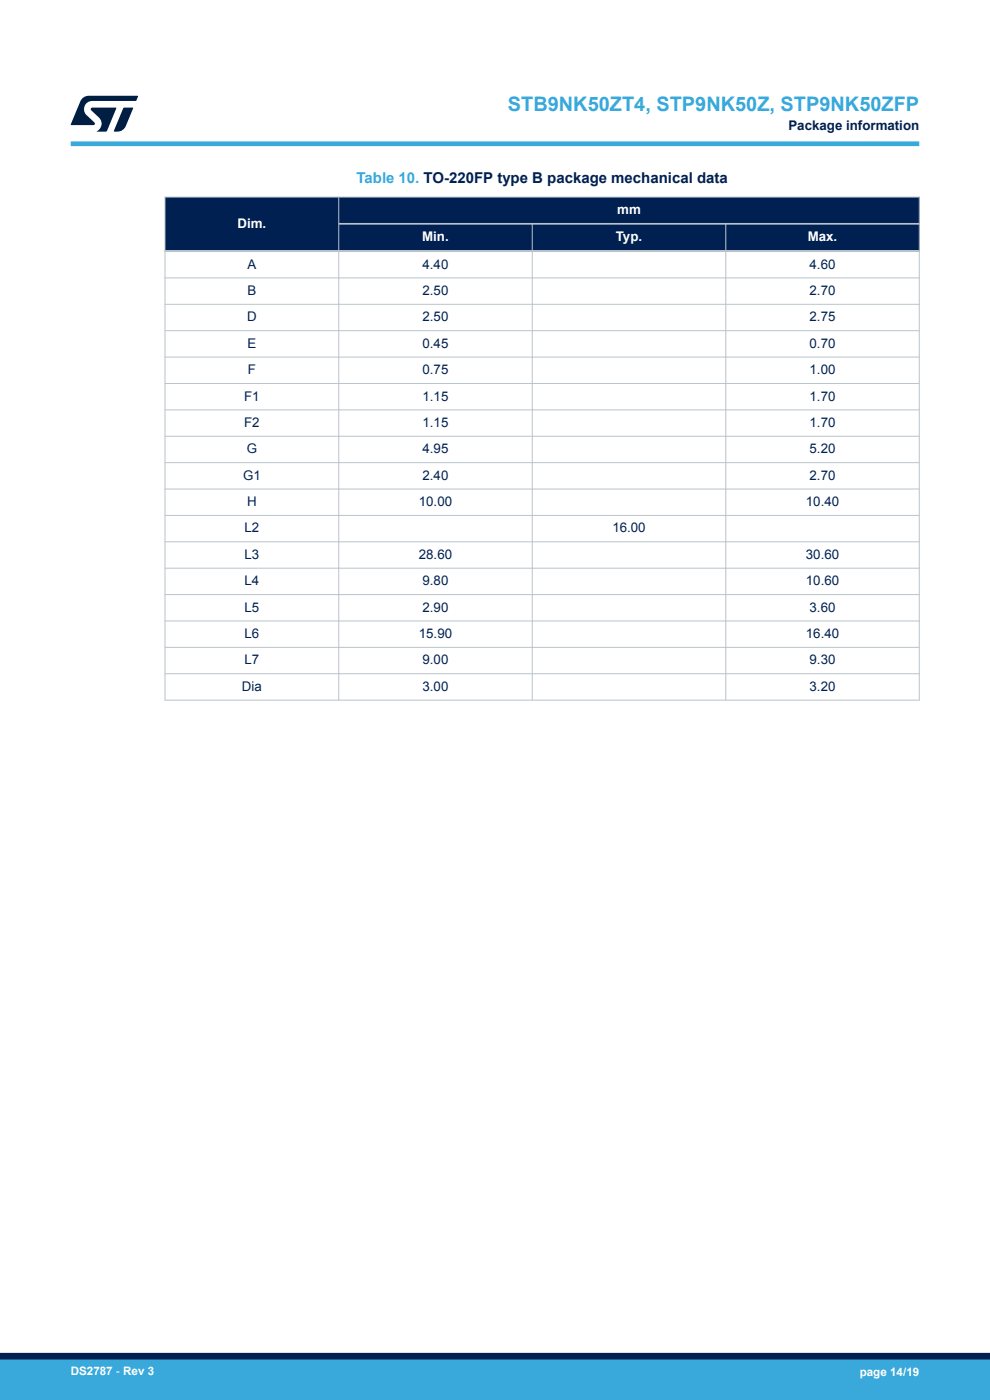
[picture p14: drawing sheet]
<svg xmlns="http://www.w3.org/2000/svg" width="210mm" height="297mm" viewBox="0 0 210 297" stroke-linecap="round" stroke-linejoin="round" font-family="sans-serif">
<defs><g id="words">
<text font-size="4.2" fill="#39a9dc" x="107.7" y="23.5">STB9NK50ZT4, STP9NK50Z, STP9NK50ZFP</text>
<text font-size="3.2" fill="#39a9dc" x="75.6" y="38.8">Table 10. TO-220FP type B package mechanical data</text>
<g font-size="2.8" fill="#002052">
<text x="167.2" y="27.5">Package information</text>
<text x="52.5" y="57">A</text>
<text x="89.6" y="57">4.40</text>
<text x="171.7" y="57">4.60</text>
<text x="52.5" y="62.6">B</text>
<text x="89.6" y="62.6">2.50</text>
<text x="171.7" y="62.6">2.70</text>
<text x="52.4" y="68.2">D</text>
<text x="89.6" y="68.2">2.50</text>
<text x="171.7" y="68.2">2.75</text>
<text x="52.5" y="73.8">E</text>
<text x="89.6" y="73.8">0.45</text>
<text x="171.7" y="73.8">0.70</text>
<text x="52.6" y="79.4">F</text>
<text x="89.6" y="79.4">0.75</text>
<text x="171.7" y="79.4">1.00</text>
<text x="51.8" y="85">F1</text>
<text x="89.6" y="85">1.15</text>
<text x="171.7" y="85">1.70</text>
<text x="51.8" y="90.6">F2</text>
<text x="89.6" y="90.6">1.15</text>
<text x="171.7" y="90.6">1.70</text>
<text x="51.5" y="101.8">G1</text>
<text x="52.3" y="96.2">G</text>
<text x="89.6" y="96.2">4.95</text>
<text x="89.6" y="101.8">2.40</text>
<text x="171.7" y="96.2">5.20</text>
<text x="171.7" y="101.8">2.70</text>
<text x="52.4" y="107.4">H</text>
<text x="88.8" y="107.4">10.00</text>
<text x="170.9" y="107.4">10.40</text>
<text x="51.9" y="113">L2</text>
<text x="129.9" y="113">16.00</text>
<text x="51.9" y="118.6">L3</text>
<text x="88.8" y="118.6">28.60</text>
<text x="170.9" y="118.6">30.60</text>
<text x="51.9" y="124.2">L4</text>
<text x="89.6" y="124.2">9.80</text>
<text x="170.9" y="124.2">10.60</text>
<text x="51.9" y="129.7">L5</text>
<text x="89.6" y="129.7">2.90</text>
<text x="171.7" y="129.7">3.60</text>
<text x="51.9" y="135.3">L6</text>
<text x="88.8" y="135.3">15.90</text>
<text x="170.9" y="135.3">16.40</text>
<text x="51.9" y="140.9">L7</text>
<text x="89.6" y="140.9">9.00</text>
<text x="171.7" y="140.9">9.30</text>
<text x="51.3" y="146.5">Dia</text>
<text x="89.6" y="146.5">3.00</text>
<text x="171.7" y="146.5">3.20</text>
</g>
<g font-size="2.8" fill="#fff">
<text x="130.9" y="45.4">mm</text>
<text x="50.4" y="48.3">Dim.</text>
<text x="89.6" y="51.2">Min.</text>
<text x="130.6" y="51.2">Typ.</text>
<text x="171.3" y="51.2">Max.</text>
</g>
<g font-size="2.5" fill="#fff">
<text x="15" y="291.6">DS2787 - Rev 3</text>
<text x="182.4" y="291.9">page 14/19</text>
</g>
</g></defs>
<g fill="#002052">
<path d="M35 41.8h160v11.5h-160z" fill-rule="evenodd"/>
<path d="M35 41.8h160v5.7h-160z" fill-rule="evenodd"/>
<path d="M35.1 41.9h36.7v11.1h-36.7z" fill-rule="evenodd"/>
<path d="M72 47.7h40.8v5.3h-40.8z" fill-rule="evenodd"/>
<path d="M113 47.7h40.8v5.3h-40.8z" fill-rule="evenodd"/>
<path d="M154.1 47.7h40.8v5.3h-40.8z" fill-rule="evenodd"/>
</g>
<g fill="none" stroke="#b9c4ca" stroke-width=".21">
<path d="M34.9 41.8h160.2M34.9 59h160.2M35 41.7v106.9M71.9 41.7v106.9M112.9 47.5v101.1M154 47.5v101.1M195 41.7v106.9M34.9 64.6h160.2M34.9 70.2h160.2M34.9 75.8h160.2M34.9 81.4h160.2M34.9 86.9h160.2"/>
<path d="M34.9 92.5h160.2M34.9 98.1h160.2M34.9 103.7h160.2M34.9 109.3h160.2M34.9 114.9h160.2M34.9 120.5h160.2M34.9 126.1h160.2M34.9 131.7h160.2M34.9 137.3h160.2M34.9 142.9h160.2M34.9 148.5h160.2"/>
</g>
<path d="M71.9 47.5h123.2" fill="none" stroke="#b9c4ca" stroke-width=".35"/>
<path d="M34.9 53.3h160.2" fill="none" stroke="#b9c4ca" stroke-width=".42"/>
<path d="M15 30.5h180" fill="none" stroke="#39a9dc" stroke-width="1"/>
<g fill="#001e41">
<path d="M17.6 20.8l1.2-.5 10.5 .1-.5 1h-9.2a1.74 1.74 0 0 0-1.6 1 1.74 1.74 0 0 0 .3 2l1.7 1.6 .1 .2-.1 .3h-5l2.1-5z"/>
<path d="M26.2 22.9h2.1l-1.6 3.9a1.92 1.92 0 0 1-1.8 1.1h-.7l-.1-.1z"/>
<path d="M19.4 22.9l5.2-.1 .1 .1-2.1 5h-2.1a1.85 1.85 0 0 0 .5-2.9l-1.6-1.6-.2-.2z"/>
</g>
<g fill="#39a9dc">
<path d="M0 288.4h210v8.6h-210z" fill-rule="evenodd"/>
<path d="M-.1 288.4h210.2v4.4h-210.2z" fill-rule="evenodd"/>
</g>
<path d="M0 287.7h210" fill="none" stroke="#002052" stroke-width="1.4"/>
<use href="#words"/>
</svg>
